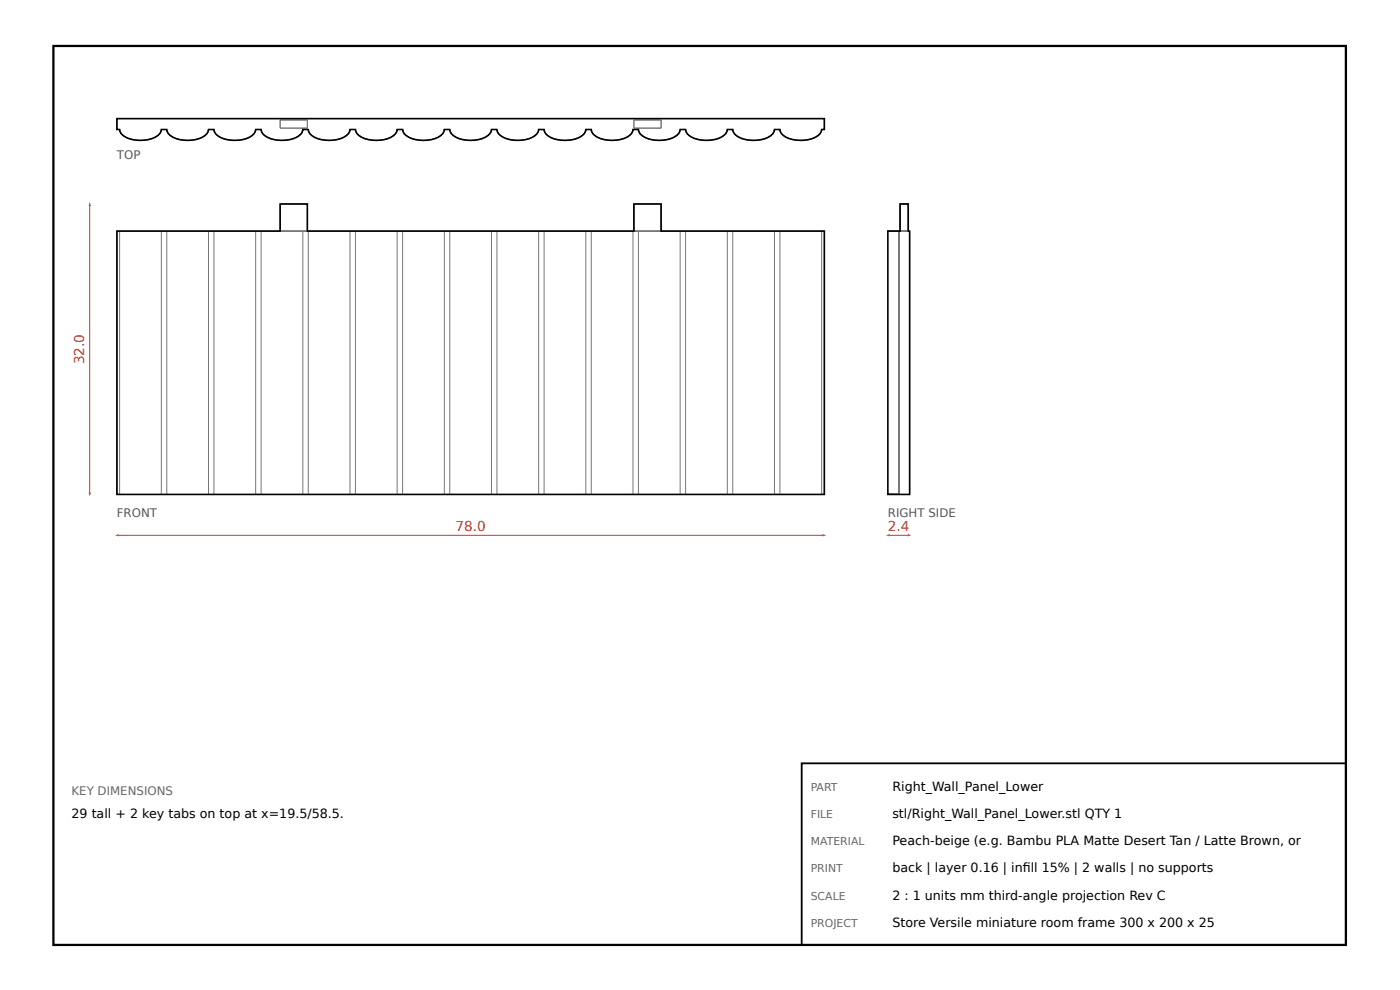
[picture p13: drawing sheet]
<svg xmlns="http://www.w3.org/2000/svg" width="297mm" height="210mm" viewBox="0 0 297 210" stroke-linecap="round" stroke-linejoin="round" font-family="sans-serif">
<defs><g id="words">
<g font-size="2.9" fill="#c0392b">
<text x="17.9" y="77.2" transform="rotate(-90 17.9 77.2)">32.0</text>
<text x="96.6" y="112.5">78.0</text>
<text x="188.4" y="112.5">2.4</text>
</g>
<g font-size="2.7">
<text x="189.3" y="167.6">Right_Wall_Panel_Lower</text>
<text x="15.2" y="173.4">29 tall + 2 key tabs on top at x=19.5/58.5.</text>
<text x="189.3" y="173.4">stl/Right_Wall_Panel_Lower.stl QTY 1</text>
<text x="189.3" y="179.2">Peach-beige (e.g. Bambu PLA Matte Desert Tan / Latte Brown, or</text>
<text x="189.3" y="184.9">back | layer 0.16 | infll 15% | 2 walls | no supports</text>
<text x="217" y="184.9">i</text>
<text x="189.3" y="190.7">2 : 1 units mm third-angle projection Rev C</text>
<text x="189.3" y="196.5">Store Versile miniature room frame 300 x 200 x 25</text>
</g>
<g font-size="2.5" fill="#555">
<text x="24.8" y="33.6">TOP</text>
<text x="24.8" y="109.7">FRONT</text>
<text x="188.4" y="109.7">RIGHT SIDE</text>
</g>
<text font-size="2.5" fill="#666" x="15.2" y="168.6">KEY DIMENSIONS</text>
<g font-size="2.3" fill="#666">
<text x="172" y="167.6">PART</text>
<text x="172" y="173.4">FILE</text>
<text x="172" y="179.2">MATERIAL</text>
<text x="172" y="184.9">PRINT</text>
<text x="172" y="190.7">SCALE</text>
<text x="172" y="196.5">PROJECT</text>
</g>
</g></defs>
<path d="M11.3 9.7h274.2v190.6h-274.2z" fill="none" stroke="#000" stroke-width=".48"/>
<g fill="none" stroke="#777" stroke-width=".21">
<path d="M24.8 25.1h150.1v2.4h-.6a2.93 2.93 0 0 1-2.7 2.1 6.4 6.4 0 0 1-5.8-1.3l-.3-.8h-1.2a2.93 2.93 0 0 1-2.7 2.1 6.4 6.4 0 0 1-5.8-1.3l-.3-.8h-1.2a2.93 2.93 0 0 1-2.7 2.1 6.4 6.4 0 0 1-5.8-1.3l-.4-.8h-1.1a2.93 2.93 0 0 1-2.7 2.1 6.4 6.4 0 0 1-5.8-1.3l-.4-.8h-1.1a2.93 2.93 0 0 1-2.7 2.1 6.4 6.4 0 0 1-5.8-1.3l-.4-.8h-1.1a2.93 2.93 0 0 1-2.8 2.1 6.4 6.4 0 0 1-5.7-1.3l-.4-.8h-1.1a2.93 2.93 0 0 1-2.8 2.1 6.4 6.4 0 0 1-5.7-1.3l-.4-.8h-1.1a2.93 2.93 0 0 1-2.8 2.1 6.4 6.4 0 0 1-5.7-1.3l-.4-.8h-1.1a2.93 2.93 0 0 1-2.8 2.1 6.4 6.4 0 0 1-5.8-1.3l-.3-.8h-1.1a2.93 2.93 0 0 1-2.8 2.1 6.4 6.4 0 0 1-5.8-1.3l-.3-.8h-1.1a2.93 2.93 0 0 1-2.8 2.1 6.4 6.4 0 0 1-5.8-1.3l-.3-.8h-1.2a2.93 2.93 0 0 1-2.7 2.1 6.4 6.4 0 0 1-5.8-1.3l-.3-.8h-1.2a2.93 2.93 0 0 1-2.7 2.1 6.4 6.4 0 0 1-5.8-1.3l-.3-.8h-1.2a2.93 2.93 0 0 1-2.7 2.1 6.4 6.4 0 0 1-5.8-1.3l-.3-.8h-1.2a2.93 2.93 0 0 1-2.7 2.1 6.4 6.4 0 0 1-5.8-1.3l-.3-.8h-.6zM59.4 25.4h5.8v1.8h-5.8zM134.5 25.4h5.8v1.8h-5.8zM24.8 49h150.1v55.8h-150.1zM25.4 49v55.8M34.2 49v55.8M35.4 49v55.8M44.2 49v55.8M45.4 49v55.8M54.2 49v55.8M55.4 49v55.8M59.4 49v-5.8h5.8v5.8"/>
<path d="M64.2 49v55.8M65.4 49v55.8M74.3 49v55.8M75.4 49v55.8M84.3 49v55.8M85.4 49v55.8M94.3 49v55.8M95.4 49v55.8M104.3 49v55.8M105.4 49v55.8M114.3 49v55.8M115.4 49v55.8"/>
<path d="M124.3 49v55.8M125.4 49v55.8M134.3 49v55.8M134.5 49v-5.8h5.8v5.8M135.4 49v55.8M144.3 49v55.8M145.4 49v55.8M154.3 49v55.8M155.5 49v55.8M164.3 49v55.8M165.5 49v55.8M174.3 49v55.8"/>
<path d="M188.4 49h4.6v55.8h-4.6M190.7 49v55.8M191 49v-5.8h1.7v5.8"/>
</g>
<path d="M24.8 25.1h150.1v2.4h-.6a2.89 2.89 0 0 1-2.7 2.1 6.4 6.4 0 0 1-5.8-1.3l-.3-.8h-1.2a2.93 2.93 0 0 1-2.7 2.1 6.4 6.4 0 0 1-5.8-1.3l-.3-.8h-1.2a2.93 2.93 0 0 1-2.7 2.1 6.4 6.4 0 0 1-5.8-1.3l-.4-.8h-1.1a2.71 2.71 0 0 1-2.3 2 6.8 6.8 0 0 1-6.2-1.2l-.4-.8h-1.1a2.93 2.93 0 0 1-2.7 2.1 6.7 6.7 0 0 1-5.8-1.3l-.4-.8h-1.1a2.93 2.93 0 0 1-2.8 2.1 6.7 6.7 0 0 1-5.7-1.3l-.4-.8h-1.1a2.93 2.93 0 0 1-2.8 2.1 6.4 6.4 0 0 1-5.7-1.3l-.4-.8h-1.1a2.93 2.93 0 0 1-2.8 2.1 6.4 6.4 0 0 1-5.7-1.3l-.4-.8h-1.1a2.93 2.93 0 0 1-2.8 2.1 6.4 6.4 0 0 1-5.8-1.3l-.3-.8h-1.1a2.44 2.44 0 0 1-2 1.9 7.3 7.3 0 0 1-6.1-.7l-.5-.4-.3-.8h-1.1a2.93 2.93 0 0 1-2.8 2.1 6.8 6.8 0 0 1-5.8-1.3l-.3-.8h-1.2a2.93 2.93 0 0 1-2.7 2.1 6.7 6.7 0 0 1-5.8-1.3l-.3-.8h-1.2a2.93 2.93 0 0 1-2.7 2.1 6.4 6.4 0 0 1-5.8-1.3l-.3-.8h-1.2a2.93 2.93 0 0 1-2.7 2.1 6.4 6.4 0 0 1-5.8-1.3l-.3-.8h-1.2a2.93 2.93 0 0 1-2.7 2.1 6.4 6.4 0 0 1-5.8-1.3l-.3-.8h-.6zM24.8 49h34.6v-5.8h5.8v5.8h69.3v-5.8h5.8v5.8h34.6v55.8h-150.1zM191 43.2h1.7v5.8h.3v55.8h-4.6v-55.8h2.6z" fill="none" stroke="#000" stroke-width=".34"/>
<path d="M24.8 113.5h150.1" fill="none" stroke="#c0392b" stroke-width=".21"/>
<g fill="#c0392b">
<path d="M24.4 113.5l.8-.2v.4z"/>
<path d="M174.5 113.3l.8 .2-.8 .2z"/>
</g>
<path d="M19 43.2v61.6" fill="none" stroke="#c0392b" stroke-width=".21"/>
<g fill="#c0392b">
<path d="M18.8 104.4h.5l-.3 .8z"/>
<path d="M19 42.9l.3 .7h-.5z"/>
</g>
<path d="M188.4 113.5h4.6" fill="none" stroke="#c0392b" stroke-width=".21"/>
<g fill="#c0392b">
<path d="M188 113.5l.7-.2v.4z"/>
<path d="M192.6 113.3l.8 .2-.8 .2z"/>
</g>
<path d="M170.1 161.8h115.4v38.5h-115.4z" fill="none" stroke="#000" stroke-width=".38"/>
<use href="#words"/>
</svg>
